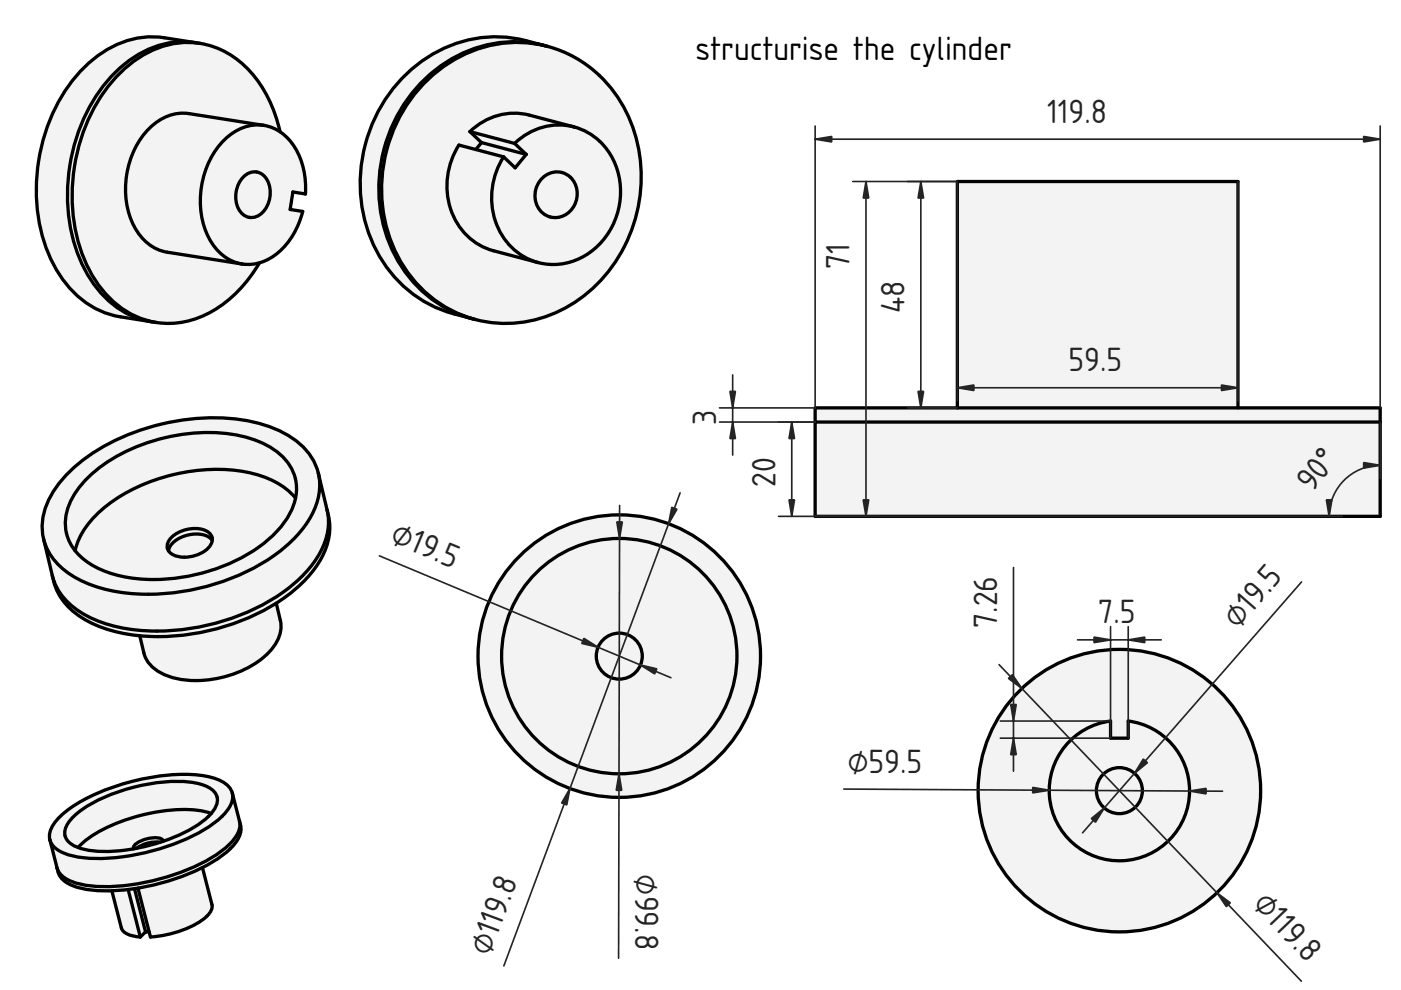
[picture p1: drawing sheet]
<svg xmlns="http://www.w3.org/2000/svg" width="297mm" height="210mm" viewBox="0 0 297 210" stroke-linecap="round" stroke-linejoin="round" font-family="sans-serif">
<defs><g id="words">
<text font-size="6.7" x="147.5" y="12.8">structurise the cylinder</text>
<g font-size="6.7" fill="#212529">
<text x="222" y="26">119.8</text>
<text x="180.1" y="57" transform="rotate(-90 180.1 57)">71</text>
<text x="191.8" y="66.4" transform="rotate(-90 191.8 66.4)">48</text>
<text x="226.5" y="78.7">59.5</text>
<text x="151.9" y="90.1" transform="rotate(-90 151.9 90.1)">3</text>
<text x="164.4" y="103.2" transform="rotate(-90 164.4 103.2)">20</text>
<text x="278.2" y="104.6" transform="rotate(-52 278.2 104.6)">90°</text>
<text x="82.5" y="114.9" transform="rotate(23 82.5 114.9)">⌀19.5</text>
<text x="211.4" y="133.1" transform="rotate(-90 211.4 133.1)">7.26</text>
<text x="232.9" y="132.2">7.5</text>
<text x="262.4" y="133.6" transform="rotate(-49 262.4 133.6)">⌀19.5</text>
<text x="179.7" y="163.8">⌀59.5</text>
<text x="134.7" y="185.4" transform="rotate(90 134.7 185.4)">⌀99.8</text>
<text x="265.3" y="191.9" transform="rotate(46 265.3 191.9)">⌀1</text>
<text x="107" y="194.4" transform="rotate(-70 107 194.4)">9.8</text>
<text x="103.8" y="202.9" transform="rotate(-70 103.8 202.9)">⌀1</text>
<text x="271.6" y="198.4" transform="rotate(46 271.6 198.4)">9.8</text>
</g>
</g></defs>
<g fill="#f1f3f5">
<path d="M203 38.5h59.5v48h30.1v23h-119.8v-23h30.2z" fill-rule="evenodd"/>
<path d="M203 38.5h59.5v48h-59.5z" fill-rule="evenodd"/>
<path d="M172.8 89.5h119.8v20h-119.8z" fill-rule="evenodd"/>
<path d="M172.8 86.5h119.8v3h-119.8z" fill-rule="evenodd"/>
</g>
<path d="M172.8 86.5h119.8v23h-119.8zM172.8 89.5h119.8M203 86.5v-48h59.5v48" fill="none" stroke="#000" stroke-width=".7"/>
<g fill="none" stroke="#212529" stroke-width=".35">
<path d="M172.8 26.7v59.8h-20.3M172.8 29.5h119.8M180.8 38.5h22.2v46.5M183.6 38.5v71M195.2 38.5v48M262.5 38.5v46.5M292.6 26.7v59.8M155.3 79.5v17M152.5 89.5h20.3M167.9 89.5v20M192.4 86.5h10.6M203 82.2h59.5"/>
<path d="M292.6 98.7a10.8 10.8 0 0 0-10.8 10.8M292.6 89.5v12M165.1 109.5h119.5"/>
</g>
<g fill="#212529" stroke="#212529" stroke-width=".35">
<path d="M259 81.6l3.5 .6-3.5 .6z"/>
<path d="M203 82.2l3.5-.6v1.2z"/>
<path d="M195.2 38.5l.6 3.5h-1.1z"/>
<path d="M194.7 83h1.1l-.6 3.5z"/>
<path d="M167.9 89.5l.6 3.5h-1.2z"/>
<path d="M167.3 106h1.2l-.6 3.5z"/>
<path d="M154.8 83h1.1l-.6 3.5z"/>
<path d="M155.3 89.5l.6 3.5h-1.1z"/>
<path d="M289.1 28.9l3.5 .6-3.5 .6z"/>
<path d="M172.8 29.5l3.5-.6v1.2z"/>
<path d="M289.1 98.1l3.5 .6-3.5 .5z"/>
<path d="M281.2 106h1.2l-.6 3.5z"/>
<path d="M183.6 38.5l.6 3.5h-1.2z"/>
<path d="M183 106h1.2l-.6 3.5z"/>
</g>
<path d="M131.3 139.1h.1" fill="none" stroke="#000" stroke-width=".21"/>
<g fill="#f1f3f5">
<circle cx="131.3" cy="139.1" r="30"/>
<circle cx="131.3" cy="139.1" r="25"/>
<circle cx="131.3" cy="139.1" r="4.9"/>
</g>
<g fill="none" stroke="#000" stroke-width=".7">
<circle cx="131.3" cy="139.1" r="30"/>
<circle cx="131.3" cy="139.1" r="25"/>
<circle cx="131.3" cy="139.1" r="4.9"/>
</g>
<path d="M80.4 117.8l61.9 25.9M131.4 107.2l-.2 96M144.2 104.5l-37.4 100.3" fill="none" stroke="#212529" stroke-width=".35"/>
<g fill="#212529" stroke="#212529" stroke-width=".35">
<path d="M123.8 135.3l3 1.9-3.5-.8z"/>
<path d="M135.8 141l3.5 .8-.5 1.1z"/>
<path d="M131.2 164.1l.6 3.5h-1.1z"/>
<path d="M130.8 110.7h1.1l-.5 3.5z"/>
<path d="M120.8 167.2l-.6 3.5-1.1-.4z"/>
<path d="M142.4 107.6l1.1 .4-1.7 3.1z"/>
</g>
<path d="M237.3 167.6h.1" fill="none" stroke="#000" stroke-width=".21"/>
<g fill="#f1f3f5">
<path d="M226.7 157.2a14.8 14.8 0 0 1 8.8-4.3v3.6h3.7v-3.6a14.9 14.9 0 0 1 12.1 19.7 14.9 14.9 0 0 1-21.8 7.7 14.9 14.9 0 0 1-2.8-23.1z" fill-rule="evenodd"/>
<circle cx="237.3" cy="167.6" r="30"/>
<circle cx="237.3" cy="167.6" r="4.9"/>
</g>
<g fill="none" stroke="#000" stroke-width=".7">
<path d="M226.7 157.2a14.8 14.8 0 0 1 8.8-4.3v3.6h3.7v-3.6a14.9 14.9 0 0 1 12.1 19.7 14.9 14.9 0 0 1-21.8 7.7 14.9 14.9 0 0 1-2.8-23.1z"/>
<circle cx="237.3" cy="167.6" r="30"/>
<circle cx="237.3" cy="167.6" r="4.9"/>
</g>
<path d="M214.9 120.3v43.2M228.5 135.7h17.7M235.5 132.9v23.6h-23.4M239.2 132.9v23.6M276 123.4l-46.5 53.2M211.8 140.9l64.1 67.1M212.1 152.9h23.4M178.9 167.3l80.3 .5" fill="none" stroke="#212529" stroke-width=".35"/>
<g fill="#212529" stroke="#212529" stroke-width=".35">
<path d="M219 166.9l3.5 .6-3.5 .6z"/>
<path d="M252.2 167.7l3.5-.5v1.1z"/>
<path d="M242.4 160.9l.9 .8-2.8 2.3z"/>
<path d="M231.4 173.6l2.7-2.3-1.8 3z"/>
<path d="M258 189.3l2.9 2.1-.9 .8z"/>
<path d="M213.8 143.8l.9-.8 1.9 3z"/>
<path d="M239.2 135.7l3.5-.6v1.2z"/>
<path d="M232 135.1l3.5 .6-3.5 .6z"/>
<path d="M214.3 149.4h1.2l-.6 3.5z"/>
<path d="M214.9 156.5l.6 3.5h-1.2z"/>
</g>
<g fill="#f1f3f5">
<path d="M17.2 14.9a20.3 20.3 0 0 1 17.6-6.9l6.6 1a19.4 19.4 0 0 1 14.9 10.8 30.5 30.5 0 0 1 3.1 8.1 14.6 14.6 0 0 1 5.4 13.2l-2.7-.4-.6 3.7 2.7 .4a14.6 14.6 0 0 1-9.2 10.9 25.5 25.5 0 0 1-14.7 12.3 17.6 17.6 0 0 1-8.2 .2l-6.6-1a19.5 19.5 0 0 1-13.7-10.3 37 37 0 0 1-1.2-31.5 33.4 33.4 0 0 1 6.6-10.5z" fill-rule="evenodd"/>
<path d="M24.8 16.1a20.3 20.3 0 0 1 17.6-6.9 19.7 19.7 0 0 1 13.9 10.6 30.5 30.5 0 0 1 3.1 8.1l-1.1-.6-1.8-.6-16.4-2.6a10.4 10.4 0 0 0-9.8 4.6 18.7 18.7 0 0 0-1.6 19.8 9.8 9.8 0 0 0 6.8 5l16.4 2.5h1.9l1.2-.3a25.5 25.5 0 0 1-14.7 12.3 17.5 17.5 0 0 1-18.8-6.8 33.1 33.1 0 0 1-6-23.5 36.8 36.8 0 0 1 9.3-21.6z" fill-rule="evenodd"/>
<path d="M47.1 30.2a9.6 9.6 0 0 1 10.6-3.1 11.5 11.5 0 0 1 6.6 8.6 18.7 18.7 0 0 1 .5 5.4l-2.7-.4-.6 3.7 2.7 .4a14.6 14.6 0 0 1-9.2 10.9 8.7 8.7 0 0 1-9.7-3.6 18.1 18.1 0 0 1-.7-18.5l.8-1.2z" fill-rule="evenodd"/>
<path d="M31.2 27.7a10.1 10.1 0 0 1 8.9-3.6l15.8 2.5a10.4 10.4 0 0 0-9.7 4.6 18.7 18.7 0 0 0-1.6 19.8 9.8 9.8 0 0 0 6.7 5l-15.8-2.5a10.4 10.4 0 0 1-7.9-7.4 19 19 0 0 1 3.6-18.4z" fill-rule="evenodd"/>
<path d="M17.2 14.9a20.3 20.3 0 0 1 17.6-6.9l6.6 1a19.5 19.5 0 0 0-16.2 5.6 37 37 0 0 0-10.8 29.7 29.4 29.4 0 0 0 8.5 19.4 17.7 17.7 0 0 0 9.2 4.5l-6.6-1a19.5 19.5 0 0 1-13.7-10.3 37 37 0 0 1-1.2-31.5 33.4 33.4 0 0 1 6.6-10.5z" fill-rule="evenodd"/>
<path d="M23.8 16a20.3 20.3 0 0 1 17.6-7l1 .2a19.5 19.5 0 0 0-16.2 5.6 37 37 0 0 0-10.8 29.6 29.4 29.4 0 0 0 8.5 19.4 17.7 17.7 0 0 0 9.2 4.6 19.2 19.2 0 0 1-14.7-10.5 37 37 0 0 1-1.2-31.5 33.4 33.4 0 0 1 6.6-10.4z" fill-rule="evenodd"/>
<path d="M51.4 37.7a3.4 3.4 0 0 1 3-1.2 4.1 4.1 0 0 0-4.1 3.4 5 5 0 0 0 2 6l.6 .2a4.1 4.1 0 0 1-2.9-4.5 6.2 6.2 0 0 1 1.4-3.9z" fill-rule="evenodd"/>
</g>
<path d="M41.4 9a19.5 19.5 0 0 0-16.2 5.6 37 37 0 0 0-10.8 29.7 29.4 29.4 0 0 0 8.5 19.4 17.7 17.7 0 0 0 9.2 4.5M42.4 9.2a19.7 19.7 0 0 1 13.9 10.6 30.5 30.5 0 0 1 3.1 8.1M42.4 9.2a19.5 19.5 0 0 0-16.2 5.6 37 37 0 0 0-10.8 29.6 29.4 29.4 0 0 0 8.5 19.4 17.7 17.7 0 0 0 9.2 4.6M42.4 9.2l-7.6-1.2a19.5 19.5 0 0 0-16.2 5.6 37 37 0 0 0-10.8 29.6 29.4 29.4 0 0 0 8.5 19.5 17.7 17.7 0 0 0 9.2 4.5l7.6 1.2M51.4 37.7a3.1 3.1 0 0 1 3-1.2 3.1 3.1 0 0 1 2.5 2.1 5.7 5.7 0 0 1-2.7 7.4 3.3 3.3 0 0 1-4-2.8 6.3 6.3 0 0 1 1.2-5.5zM55.9 26.6l-15.8-2.5a10.4 10.4 0 0 0-9.8 4.6 18.7 18.7 0 0 0-1.6 19.8 9.8 9.8 0 0 0 6.8 5l15.8 2.5M55.9 26.6a10.9 10.9 0 0 1 8.3 8.5 18.4 18.4 0 0 1 .6 6l-2.7-.4-.6 3.7 2.7 .4a15.1 15.1 0 0 1-8.2 10.6 8.7 8.7 0 0 1-4.7 .6M55.9 26.6a10.4 10.4 0 0 0-9.7 4.6 18.7 18.7 0 0 0-1.6 19.8 9.8 9.8 0 0 0 6.7 5M55 55.7a25.5 25.5 0 0 1-14.7 12.3 17.2 17.2 0 0 1-7.2 .4" fill="none" stroke="#000" stroke-width=".7"/>
<g fill="#f1f3f5">
<path d="M85.9 16a26.8 26.8 0 0 1 25.6-7.4l4 1.1a26.6 26.6 0 0 1 19.3 19.4 31.9 31.9 0 0 1-16 36.7 25.9 25.9 0 0 1-18.6 1.8 32.5 32.5 0 0 1-11.3-4.3 29.5 29.5 0 0 1-11.9-30.5 32.1 32.1 0 0 1 8.9-16.8z" fill-rule="evenodd"/>
<path d="M90.4 17.2a26.3 26.3 0 0 1 30-5.8 27.9 27.9 0 0 1 15.4 23.4 31.6 31.6 0 0 1-18.7 31.8 25.7 25.7 0 0 1-33.6-14.1 32.2 32.2 0 0 1 6.9-35.3z" fill-rule="evenodd"/>
<path d="M99.6 27.9a13.3 13.3 0 0 1 12.6-3.5l9.5 2.5a13.6 13.6 0 0 1 9.8 12.8 15.4 15.4 0 0 1-12.2 16.2 12.5 12.5 0 0 1-5.2-.2l-9.5-2.5a14 14 0 0 1-9.7-15.8 16.2 16.2 0 0 1 2.4-6.6l3.6 .9 1.2-1.5z" fill-rule="evenodd"/>
<path d="M109.1 30.4a13 13 0 0 1 22 6.6 15.5 15.5 0 0 1-11.8 18.9 13.1 13.1 0 0 1-14.9-11.4 16.2 16.2 0 0 1 2.4-11.2l2.4 2.3 2.4-2.9z" fill-rule="evenodd"/>
<path d="M85.9 16a26.8 26.8 0 0 1 25.6-7.4l4 1.1a27.3 27.3 0 0 0-28.4 10.4 31.6 31.6 0 0 0-.1 39 25.5 25.5 0 0 0 13.2 8.5 32.5 32.5 0 0 1-11.3-4.3 29.5 29.5 0 0 1-11.9-30.5 32.1 32.1 0 0 1 8.9-16.8z" fill-rule="evenodd"/>
<path d="M97.3 30.8l9.5 2.5a15.2 15.2 0 0 0 3.4 20.6 12.5 12.5 0 0 0 3.9 1.8l-9.5-2.5a14 14 0 0 1-9.7-15.8 16.2 16.2 0 0 1 2.4-6.6z" fill-rule="evenodd"/>
<path d="M114.8 37.9a4.4 4.4 0 0 1 5.3-.9 4.4 4.4 0 0 1 2.2 4.9 4.5 4.5 0 0 1-2.9 3.9 4.5 4.5 0 0 1-4.7-1 5.1 5.1 0 0 1 .1-6.9z" fill-rule="evenodd"/>
<path d="M99.6 27.9a13.3 13.3 0 0 1 12.6-3.5l9.5 2.5a13.3 13.3 0 0 0-12.6 3.5z" fill-rule="evenodd"/>
<path d="M89.8 17a26.8 26.8 0 0 1 26.3-7.2 27.3 27.3 0 0 0-28.4 10.4 31.6 31.6 0 0 0-.1 39.1 25.5 25.5 0 0 0 13.2 8.4 27 27 0 0 1-19.8-21.2 32.4 32.4 0 0 1 8.8-29.5z" fill-rule="evenodd"/>
<path d="M102.1 30.2l9.5 2.5-2.4 2.9-2.4-2.3-5.9-1.6z" fill-rule="evenodd"/>
<path d="M99.6 27.9l9.5 2.5 2.5 2.3-9.5-2.5z" fill-rule="evenodd"/>
</g>
<g fill="none" stroke="#000" stroke-width=".7">
<path d="M115.5 9.7a27.3 27.3 0 0 0-28.4 10.4 31.6 31.6 0 0 0-.1 39 25.5 25.5 0 0 0 13.2 8.5M116.1 9.8a26.9 26.9 0 0 1 19.2 21.1 31.9 31.9 0 0 1-16.5 34.9 25.8 25.8 0 0 1-18 1.9M116.1 9.8a27.3 27.3 0 0 0-28.4 10.4 31.6 31.6 0 0 0-.1 39.1 25.5 25.5 0 0 0 13.2 8.4M116.1 9.8a33.9 33.9 0 0 0-12.5-2 29.5 29.5 0 0 0-25.5 20.7 30.5 30.5 0 0 0 7.7 32.4 25.3 25.3 0 0 0 10.4 5.6l4.6 1.2M99.6 27.9l2.5 2.3M99.6 27.9l9.5 2.5M102.1 30.2l-1.2 1.5M102.1 30.2l9.5 2.5M106.8 33.3l-9.5-2.5a15.2 15.2 0 0 0 3.4 20.6 12.5 12.5 0 0 0 3.9 1.8l9.5 2.5M106.8 33.3a15.2 15.2 0 0 0 3.4 20.6 12.5 12.5 0 0 0 3.9 1.8M109.1 30.4l2.5 2.3M111.6 32.7l-2.4 2.9-2.4-2.3"/>
<path d="M114.8 37.9a4.4 4.4 0 0 1 5.3-.9 4.4 4.4 0 0 1 2.2 4.9 4.5 4.5 0 0 1-2.9 3.9 4.5 4.5 0 0 1-4.7-1 5.1 5.1 0 0 1 .1-6.9zM121.7 26.9l-9.5-2.5a13.3 13.3 0 0 0-12.6 3.5M121.7 26.9a13.6 13.6 0 0 1 9.8 12.8 15.4 15.4 0 0 1-12.2 16.2 12.5 12.5 0 0 1-5.2-.2M121.7 26.9a13.3 13.3 0 0 0-12.6 3.5"/>
</g>
<g fill="#f1f3f5">
<path d="M14.8 99.9a44.4 44.4 0 0 1 26.5-11.1 33.7 33.7 0 0 1 19.6 3.4 13.3 13.3 0 0 1 6.6 8.1l1.9 7.8a13.6 13.6 0 0 1-2.9 12.8 30 30 0 0 1-7.9 7l.8 3.7a7.6 7.6 0 0 1-2.7 7 22.6 22.6 0 0 1-20.4 5 7.7 7.7 0 0 1-5.8-5.1l-.9-3.7a24.5 24.5 0 0 1-15-6 12.1 12.1 0 0 1-3.5-6.8l-1.9-7.8a13.8 13.8 0 0 1 3.2-11.6z" fill-rule="evenodd"/>
<path d="M14.8 99.9a44.4 44.4 0 0 1 26.5-11.1 33.7 33.7 0 0 1 19.6 3.4 12.5 12.5 0 0 1 6.9 10.5 16.8 16.8 0 0 1-5.8 11.8 44.3 44.3 0 0 1-25.6 11.2 34.6 34.6 0 0 1-20.5-3.3 12.2 12.2 0 0 1-6.8-12.5 18 18 0 0 1 5.7-10z" fill-rule="evenodd"/>
<path d="M18.8 101.1a37.7 37.7 0 0 1 24.8-9.4 24.9 24.9 0 0 1 15.2 4.2 9.9 9.9 0 0 1 2.2 13.7 27.7 27.7 0 0 1-14 10.6 37.5 37.5 0 0 1-23.1 1.5 14.4 14.4 0 0 1-9-6.4 9.9 9.9 0 0 1 .8-10.3l.8-1.3z" fill-rule="evenodd"/>
<path d="M19.9 109.7a36.6 36.6 0 0 1 22.6-10 28.7 28.7 0 0 1 16.1 2.6 13.3 13.3 0 0 1 4.1 3.3 18 18 0 0 1-8 10.5 39 39 0 0 1-29.5 5.9 17 17 0 0 1-9.3-5.2 15.1 15.1 0 0 1 4-7.1z" fill-rule="evenodd"/>
<path d="M9.2 114.2a13.6 13.6 0 0 0 8.1 8.9 37.7 37.7 0 0 0 22.5 2.1 43.7 43.7 0 0 0 22.2-10.7 16.8 16.8 0 0 0 5.8-11.8l-.3-2.4 1.9 7.8a14 14 0 0 1-3.5 12 38.7 38.7 0 0 1-19.2 11.8 43.3 43.3 0 0 1-24.6 .3 17.1 17.1 0 0 1-10.1-7.8l-.9-2.4z" fill-rule="evenodd"/>
<path d="M18.8 101.1a37.7 37.7 0 0 1 24.8-9.4 24.9 24.9 0 0 1 15.2 4.2 9.5 9.5 0 0 1 3.9 9.7 17.6 17.6 0 0 0-11.4-5.7 39.1 39.1 0 0 0-29.1 7.7 17 17 0 0 0-6.3 9.2 9.5 9.5 0 0 1-.9-10.5 18 18 0 0 1 3.8-5.2z" fill-rule="evenodd"/>
<path d="M29.6 134.8a48 48 0 0 0 29-6.9l.8 3.7a7.6 7.6 0 0 1-2.7 7 22.6 22.6 0 0 1-20.4 5 7.7 7.7 0 0 1-5.8-5.1z" fill-rule="evenodd"/>
<path d="M11.1 122a13.6 13.6 0 0 0 8 8.9 37.7 37.7 0 0 0 22.6 2.1 43.7 43.7 0 0 0 22.2-10.6 16.8 16.8 0 0 0 5.7-11.9l-.2-2.4a13.6 13.6 0 0 1-2.9 12.8 37.4 37.4 0 0 1-18.2 11.7 43.1 43.1 0 0 1-25.9 .7 17.1 17.1 0 0 1-10.1-7.7l-.6-1.2z" fill-rule="evenodd"/>
<path d="M36.4 113.9a7.2 7.2 0 0 1 7.4-1.3 2.13 2.13 0 0 1 .2 3.7 7.1 7.1 0 0 1-7.5 1.2 2.09 2.09 0 0 1-.1-3.6z" fill-rule="evenodd"/>
<path d="M36.5 115.2a7.1 7.1 0 0 1 7.7-1.4l.8 .8a5.2 5.2 0 0 1-4.7 3.4 4.7 4.7 0 0 1-4.6-1.2l.2-.5z" fill-rule="evenodd"/>
<path d="M36.4 113.9a7.2 7.2 0 0 1 7.4-1.3 1.94 1.94 0 0 1 1.2 2 5 5 0 0 0-5.2-1.2 5 5 0 0 0-4.1 3.4l-.1-.2a2.23 2.23 0 0 1 .8-2.7z" fill-rule="evenodd"/>
</g>
<path d="M18.8 101.1a37.7 37.7 0 0 1 24.8-9.4 24.9 24.9 0 0 1 15.2 4.2 9.9 9.9 0 0 1 2.3 13.6 28.4 28.4 0 0 1-14.4 10.8 37.4 37.4 0 0 1-22.9 1.3 13.9 13.9 0 0 1-9.3-7.4 10.9 10.9 0 0 1 2-10.5zM36.4 113.9a7.2 7.2 0 0 1 7.4-1.3 2.16 2.16 0 0 1 .2 3.8 7 7 0 0 1-7.6 1.1 2.09 2.09 0 0 1 0-3.6zM45 114.6a5 5 0 0 0-5.2-1.2 5 5 0 0 0-4.1 3.4M62.7 105.6a17.6 17.6 0 0 0-11.4-5.7 39.1 39.1 0 0 0-29.1 7.7 17 17 0 0 0-6.3 9.2M67.5 100.3l2.1 9a14 14 0 0 1-3.4 11.9 38.7 38.7 0 0 1-19.3 11.8 43.3 43.3 0 0 1-24.5 .3 17.1 17.1 0 0 1-10.1-7.7l-.9-2.4-2.2-9M67.5 100.3a14 14 0 0 1-3.4 12 38.7 38.7 0 0 1-19.3 11.8 43.3 43.3 0 0 1-24.5 .3 17.1 17.1 0 0 1-10.2-7.8l-.9-2.4M67.5 100.3a13.8 13.8 0 0 0-8.1-8.9 37.5 37.5 0 0 0-22.8-2 41.7 41.7 0 0 0-23.1 11.9 15.4 15.4 0 0 0-4.5 11.5l.2 1.4M69.4 108.1a14 14 0 0 1-3.5 12 38.7 38.7 0 0 1-19.2 11.8 43.3 43.3 0 0 1-24.6 .3 17.1 17.1 0 0 1-10.1-7.8l-.9-2.4M58.6 127.9l.8 3.7a7.6 7.6 0 0 1-2.7 7 22.6 22.6 0 0 1-20.4 5 7.7 7.7 0 0 1-5.8-5.1l-.9-3.7" fill="none" stroke="#000" stroke-width=".7"/>
<g fill="#f1f3f5">
<path d="M12.3 173.6a29.4 29.4 0 0 1 11.6-6.7 42.9 42.9 0 0 1 19.1-2.5 8.1 8.1 0 0 1 5.9 3l1.9 6.7a4.7 4.7 0 0 1-1.4 5.2 22.2 22.2 0 0 1-6.5 4.6l2 7.9a2.71 2.71 0 0 1-1 2.5 20.7 20.7 0 0 1-12 4.4l-.3-1.1h-.7l-1.1 1.1a4.9 4.9 0 0 1-3.9-1.5l-2.2-8.3a17.9 17.9 0 0 1-9.5-1.7 4.1 4.1 0 0 1-2.1-3.2l-1.5-5.9a4.8 4.8 0 0 1 1.7-4.5z" fill-rule="evenodd"/>
<path d="M12.3 173.6a29.4 29.4 0 0 1 11.6-6.7 42.9 42.9 0 0 1 19.1-2.5 8.1 8.1 0 0 1 5.9 3 4.4 4.4 0 0 1-1.2 5 30.1 30.1 0 0 1-13.3 7.4 41.9 41.9 0 0 1-18.2 1.8 7.4 7.4 0 0 1-5.3-2.8 3.7 3.7 0 0 1 .6-4.3z" fill-rule="evenodd"/>
<path d="M15.5 173.3a30.9 30.9 0 0 1 14.7-6.8 27.2 27.2 0 0 1 12.5-.2 4.6 4.6 0 0 1 3.3 2.7 4.7 4.7 0 0 1-1.8 4.1 30.6 30.6 0 0 1-12.3 6.1 33.8 33.8 0 0 1-13.7 1 5.1 5.1 0 0 1-4.4-3 4.2 4.2 0 0 1 1.7-3.9z" fill-rule="evenodd"/>
<path d="M10.6 178.1a5.5 5.5 0 0 0 4.3 3.3 36.3 36.3 0 0 0 17.9-1.1 35.5 35.5 0 0 0 14.3-7.2 5.5 5.5 0 0 0 2.2-5l1.5 6a5.5 5.5 0 0 1-2.2 5 36.5 36.5 0 0 1-15.9 7.6 35.3 35.3 0 0 1-16.3 .6 5.5 5.5 0 0 1-4.3-3.3z" fill-rule="evenodd"/>
<path d="M15.5 173.3a30.9 30.9 0 0 1 14.7-6.8 27.2 27.2 0 0 1 12.5-.2 4.6 4.6 0 0 1 3.3 2.7 4 4 0 0 1-1.2 3.5 25.6 25.6 0 0 0-13.5 0 31.3 31.3 0 0 0-14.1 6.5l-.6 .7a3.7 3.7 0 0 1-2.9-3.2 5.2 5.2 0 0 1 1.8-3.2z" fill-rule="evenodd"/>
<path d="M29.2 188.3a49 49 0 0 0 13.7-4.4l2 7.9a2.71 2.71 0 0 1-1 2.5 20.7 20.7 0 0 1-12 4.4z" fill-rule="evenodd"/>
<path d="M17.2 179a32 32 0 0 1 15.6-6.8 24.6 24.6 0 0 1 12 .3 23.3 23.3 0 0 1-10.2 5.9v-.1a.89 .89 0 0 0-.9-.6 6.7 6.7 0 0 0-5.2 1.6l-.2 .3v.4a24.8 24.8 0 0 1-11.7-.3z" fill-rule="evenodd"/>
<path d="M12.1 184a5.5 5.5 0 0 0 4.3 3.3 36.3 36.3 0 0 0 17.9-1.1 35.5 35.5 0 0 0 14.3-7.1 5.5 5.5 0 0 0 2.2-5 4.7 4.7 0 0 1-1.4 5.2 30.2 30.2 0 0 1-13 7.3 42.2 42.2 0 0 1-18.3 1.9 7.7 7.7 0 0 1-5.5-2.9z" fill-rule="evenodd"/>
<path d="M23.7 188.9l3.5-.3 2.6 10.1a4.9 4.9 0 0 1-3.9-1.5z" fill-rule="evenodd"/>
<path d="M27.2 188.6l1.3-.2 2.4 9.2-1.1 1.1z" fill-rule="evenodd"/>
<path d="M28.5 188.4l.7-.1 2.4 9.3h-.7z" fill-rule="evenodd"/>
<path d="M28.8 178.9a6.7 6.7 0 0 1 5.3-1.1l.3 .2 .2 .4-.4 .1a8.5 8.5 0 0 0-5.4 1.4h-.5a.89 .89 0 0 1 .5-1z" fill-rule="evenodd"/>
<path d="M29 179.9a7.1 7.1 0 0 1 5-1.3z" fill-rule="evenodd"/>
</g>
<g fill="none" stroke="#000" stroke-width=".7">
<path d="M15.5 173.3a30.9 30.9 0 0 1 14.7-6.8 27.2 27.2 0 0 1 12.5-.2 4.6 4.6 0 0 1 3.3 2.7 4.4 4.4 0 0 1-1.8 4.1 32.2 32.2 0 0 1-15.9 6.9 24.9 24.9 0 0 1-11.5-.2 3.7 3.7 0 0 1-3.1-3.3 5.2 5.2 0 0 1 1.8-3.2zM34 178.6a7.1 7.1 0 0 0-5 1.3M34.6 178.4v-.1a.89 .89 0 0 0-.9-.6 6.7 6.7 0 0 0-5.2 1.6l-.2 .3v.4M44.8 172.5a25.6 25.6 0 0 0-13.5 0 31.3 31.3 0 0 0-14.1 6.5l-.6 .7M49.3 168.1l1.7 6.9a5.5 5.5 0 0 1-2.2 5 36.5 36.5 0 0 1-15.9 7.6 35.3 35.3 0 0 1-16.2 .6 5.5 5.5 0 0 1-4.4-3.3l-1.7-6.8M49.3 168.1a5.5 5.5 0 0 1-2.2 5 36.5 36.5 0 0 1-16 7.6 35.3 35.3 0 0 1-16.2 .7 5.5 5.5 0 0 1-4.3-3.3M49.3 168.1a4.8 4.8 0 0 0-3.6-3 29.4 29.4 0 0 0-13.5-.3 42.9 42.9 0 0 0-17.9 7 8.1 8.1 0 0 0-3.8 5.4l.1 .9M50.8 174.1a5.5 5.5 0 0 1-2.2 5 36.5 36.5 0 0 1-15.9 7.6 35.3 35.3 0 0 1-16.3 .6 5.5 5.5 0 0 1-4.3-3.3M23.7 188.9l2 7.8a3.4 3.4 0 0 0 3.1 1.9l1 .1M27.2 188.6l2.6 10.1M28.5 188.4l2.4 9.2M30.9 197.6l-1.1 1.1"/>
<path d="M30.9 197.6h.7M42.9 183.9l2 7.9a2.71 2.71 0 0 1-1 2.5 20.7 20.7 0 0 1-12 4.4l-2.7-10.4"/>
</g>
<use href="#words"/>
</svg>
